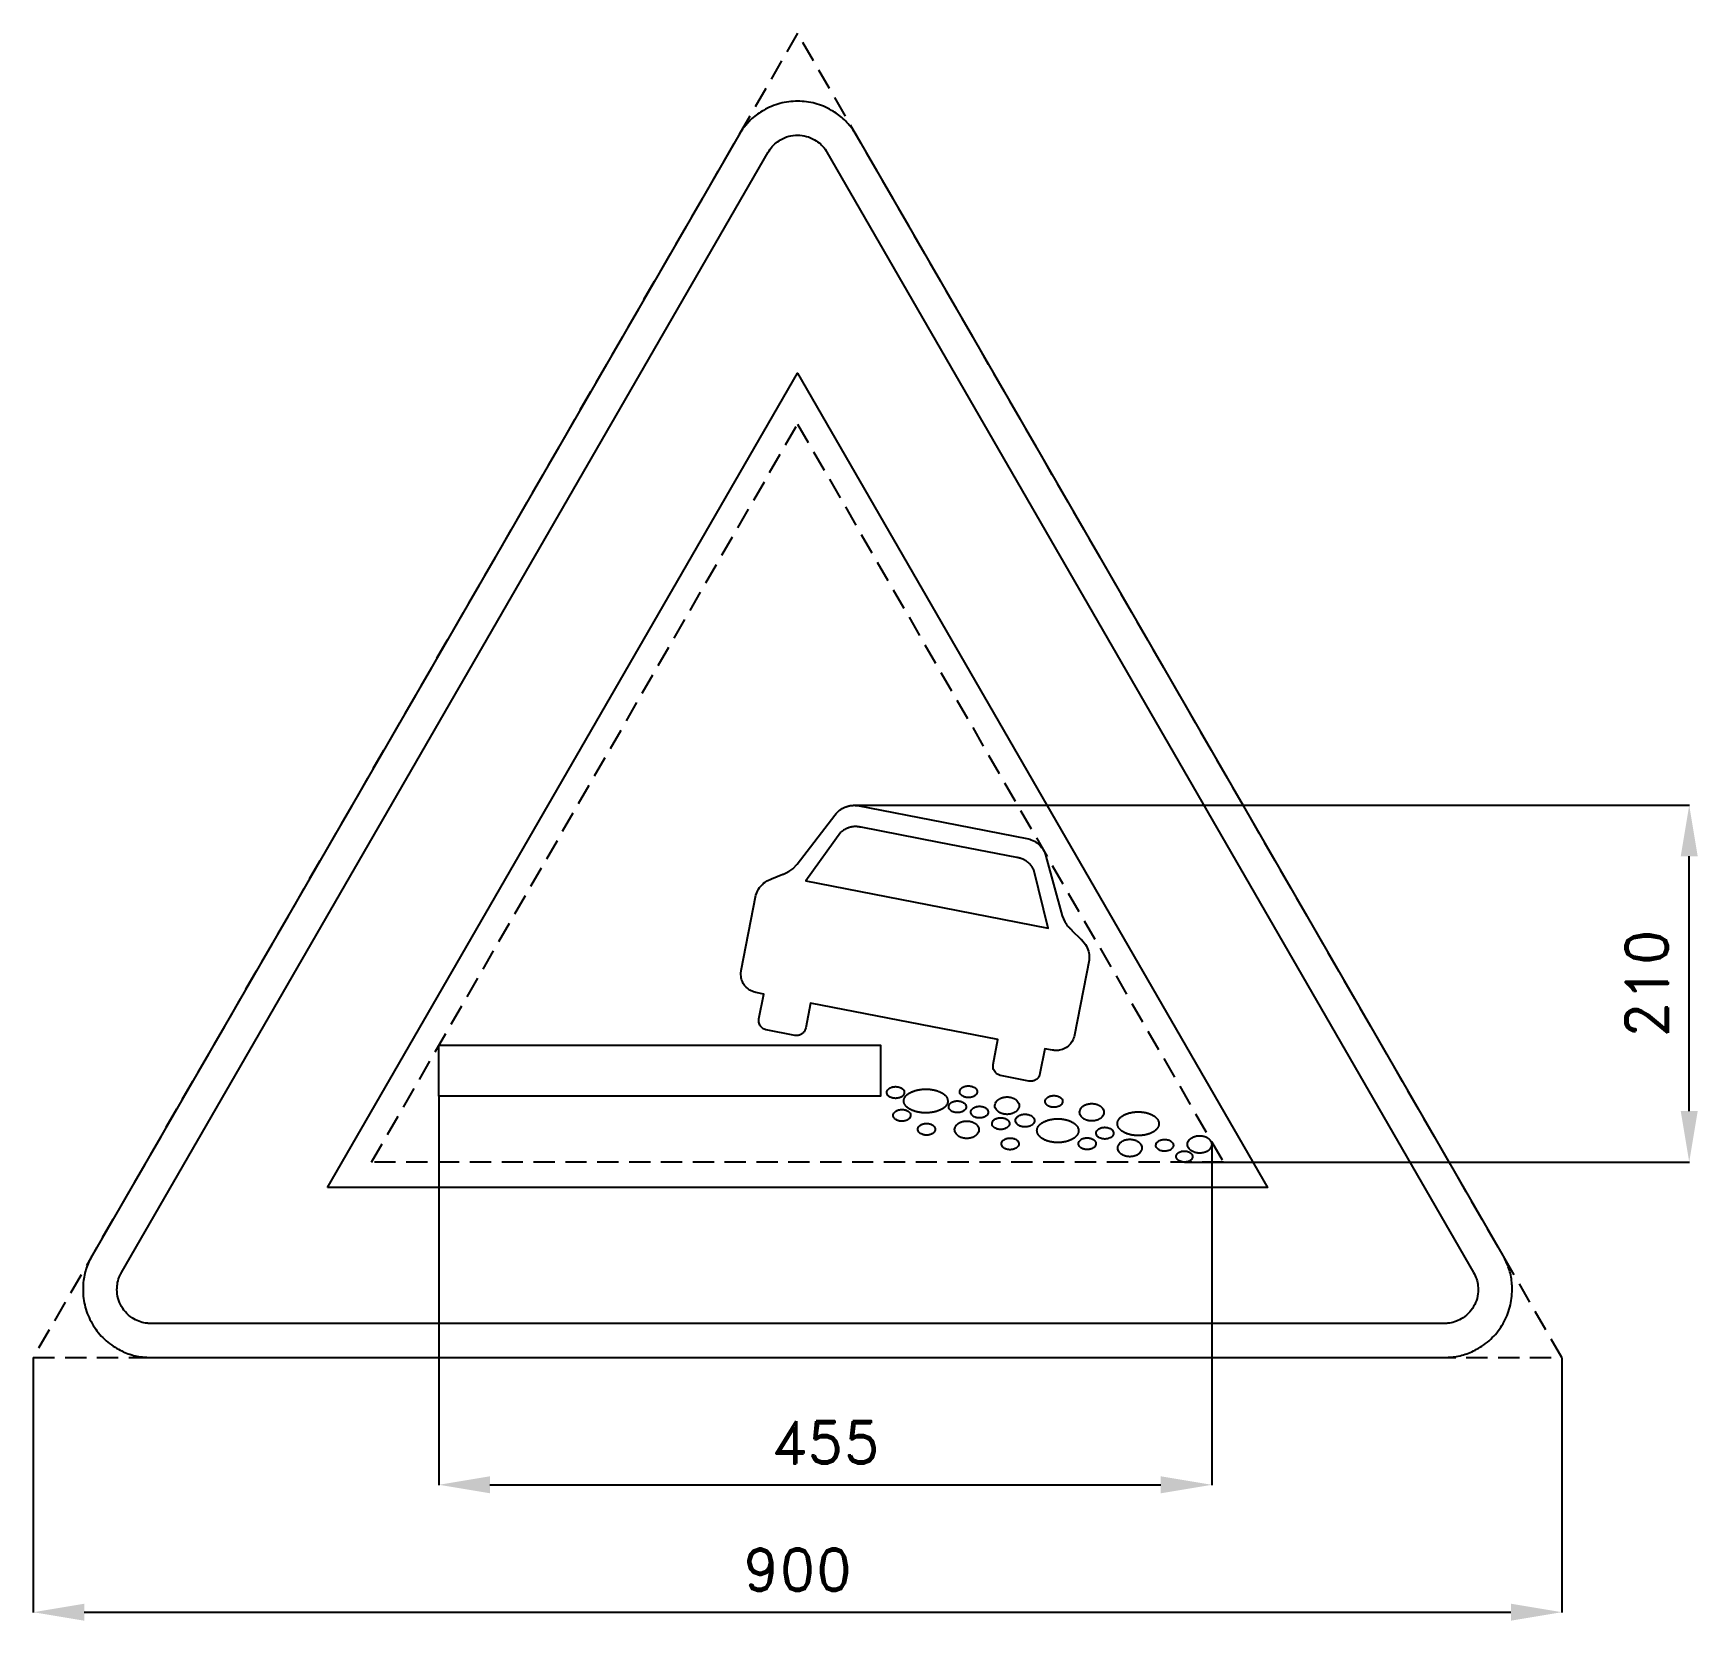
# Model space of a CAD drawing. Header units: millimetres. Extents: x -29 to 951, y -155 to 779.
import ezdxf

# ---------------------------------------------------------------- set-up
doc = ezdxf.new("R2010")
doc.units = ezdxf.units.MM
doc.header["$LTSCALE"] = 5
doc.linetypes.add('ČÁRKOVANÁX2', pattern=[1.5, 1, -0.5])
doc.layers.add('Kóty', color=2, linetype='Continuous')
doc.layers.add('Značka', color=7, linetype='Continuous')
doc.styles.get("Standard").update_dxf_attribs({"font": 'romand.shx', "height": 25})
doc.dimstyles.get("Standard").update_dxf_attribs({"dimtxt": 25, "dimasz": 30, "dimexe": 0.18, "dimexo": 0.0625, "dimgap": 12.5, "dimtad": 1, "dimdec": 0, "dimzin": 0, "dimdsep": 46, "dimtxsty": 'Standard', "dimcen": 0.09, "dimadec": 0, "dimazin": 0, "dimtfac": 1, "dimtdec": 0, "dimtofl": 0, "dimtmove": 0, "dimatfit": 3, "dimfxl": 1, "dimtolj": 1, "dimtzin": 0, "dimarcsym": 0})

msp = doc.modelspace()

# ---------------------------------------------------------------- blocks, each defined once
blk = doc.blocks.new('*D0')
at = {"layer": 'Defpoints', "color": 0, "transparency": 16777216}
for p in [(209.59, 153.74), (664.59, 125.4), (664.59, -74.94)]:
    blk.add_point(p, dxfattribs=at)
at = {"layer": 'Kóty', "color": 0, "lineweight": -2, "transparency": 16777216}
for p, q in [((209.59, 153.68), (209.59, -75.12)), ((664.59, 125.34), (664.59, -75.12)), ((239.59, -74.94), (634.59, -74.94))]:
    blk.add_line(p, q, dxfattribs=at)
at = {"layer": 'Kóty', "color": 0, "transparency": 16777216}
for points in [[(239.59, -69.94), (239.59, -79.94), (209.59, -74.94)], [(634.59, -69.94), (634.59, -79.94), (664.59, -74.94)]]:
    blk.add_solid(points, dxfattribs=at)
at = {"layer": 'Kóty', "color": 0, "transparency": 16777216, "insert": (437.09, -49.94), "char_height": 25, "attachment_point": 5}
blk.add_mtext('\\A1;455', dxfattribs=at)
blk = doc.blocks.new('*D1')
at = {"layer": 'Defpoints', "color": 0, "transparency": 16777216}
for p in [(-29.28, 0), (870.72, 0), (870.72, -149.94)]:
    blk.add_point(p, dxfattribs=at)
at = {"layer": 'Kóty', "color": 0, "lineweight": -2, "transparency": 16777216}
for p, q in [((-29.28, -0.06), (-29.28, -150.12)), ((870.72, -0.06), (870.72, -150.12)), ((0.72, -149.94), (840.72, -149.94))]:
    blk.add_line(p, q, dxfattribs=at)
at = {"layer": 'Kóty', "color": 0, "transparency": 16777216}
for points in [[(0.72, -144.94), (0.72, -154.94), (-29.28, -149.94)], [(840.72, -144.94), (840.72, -154.94), (870.72, -149.94)]]:
    blk.add_solid(points, dxfattribs=at)
at = {"layer": 'Kóty', "color": 0, "transparency": 16777216, "insert": (420.72, -124.94), "char_height": 25, "attachment_point": 5}
blk.add_mtext('\\A1;900', dxfattribs=at)
blk = doc.blocks.new('*D2')
at = {"layer": 'Defpoints', "color": 0, "transparency": 16777216}
for p in [(453.54, 325), (945.72, 325), (648.54, 115)]:
    blk.add_point(p, dxfattribs=at)
at = {"layer": 'Kóty', "color": 0, "lineweight": -2, "transparency": 16777216}
for p, q in [((453.61, 325), (945.9, 325)), ((945.72, 145), (945.72, 295)), ((648.6, 115), (945.9, 115))]:
    blk.add_line(p, q, dxfattribs=at)
at = {"layer": 'Kóty', "color": 0, "transparency": 16777216}
for points in [[(940.72, 295), (950.72, 295), (945.72, 325)], [(940.72, 145), (950.72, 145), (945.72, 115)]]:
    blk.add_solid(points, dxfattribs=at)
at = {"layer": 'Kóty', "color": 0, "transparency": 16777216, "insert": (920.72, 220), "char_height": 25, "attachment_point": 5, "rotation": 90}
blk.add_mtext('\\A1;210', dxfattribs=at)

# ---------------------------------------------------------------- dimensions: what is measured, and where the dimension line sits
at = {"layer": 'Kóty'}
dim = msp.add_linear_dim(base=(945.72, 325), p1=(648.54, 115), p2=(453.54, 325), angle=90, dimstyle='Standard', dxfattribs=at)
dim.commit()
dim.dimension.update_dxf_attribs({"geometry": '*D2', "text_midpoint": (920.72, 220)})
for base, p1, p2, picture, middle in [((664.59, -74.94), (209.59, 153.74), (664.59, 125.4), '*D0', (437.09, -49.94)), ((870.72, -149.94), (-29.28, 0), (870.72, 0), '*D1', (420.72, -124.94))]:
    dim = msp.add_linear_dim(base=base, p1=p1, p2=p2, dimstyle='Standard', dxfattribs=at)
    dim.commit()
    dim.dimension.update_dxf_attribs({"geometry": picture, "text_midpoint": middle})

# ---------------------------------------------------------------- linework, layer by layer
at = {"layer": 'Značka', "color": 6, "linetype": 'ČÁRKOVANÁX2', "ltscale": 2.5}
for points in [[(870.72, 0), (420.72, 779.42), (-29.28, 0)], [(169.9, 114.94), (420.72, 549.36), (671.53, 114.94)]]:
    msp.add_lwpolyline(points, close=True, dxfattribs=at)
at = {"layer": 'Značka', "color": 5}
for points in [[(836.08, 60), (455.36, 719.42), (454.24, 721.19, 0.010748), (453.08, 722.93, 0.055773), (447.54, 729.17, 0.055979), (440.72, 734.06, 0.069561), (431.09, 738.14, 0.069791), (420.72, 739.42, 0.069502), (410.36, 738.12, 0.067732), (400.72, 734.06, 0.055944), (393.86, 729.2, 0.061133), (388.36, 722.93, 0.012257), (387.19, 721.2), (386.08, 719.42), (5.36, 60, 0.003576), (4.38, 58.15, 0.010722), (3.46, 56.27, 0.055711), (0.83, 48.35, 0.055985), (0, 40, 0.069591), (1.29, 29.62, 0.069767), (5.36, 20, 0.069481), (11.67, 11.68, 0.067775), (20, 5.36, 0.055964), (27.65, 1.85, 0.061097), (35.82, 0.22, 0.01224), (37.91, 0.07, 0.004081), (40, 0), (801.43, 0, 0.003581), (803.53, 0.08, 0.010743), (805.62, 0.22, 0.055797), (813.79, 1.9, 0.055991), (821.43, 5.36, 0.069582), (829.78, 11.66, 0.069787), (836.08, 20, 0.069497), (840.13, 29.62, 0.067792), (841.43, 40, 0.055928), (840.65, 48.37, 0.060939), (837.98, 56.27), (837.06, 58.15), (836.08, 60)], [(506.35, 315.12), (556.73, 305.32), (557.57, 305.03), (558.26, 304.78), (559.21, 304.39), (560.13, 303.93), (561.01, 303.41), (561.75, 302.88), (562.59, 302.18), (563.33, 301.47), (563.94, 300.81), (564.43, 300.2), (564.96, 299.49), (565.35, 298.88), (565.78, 298.11), (566.04, 297.56), (566.3, 296.94), (566.52, 296.37), (566.7, 295.84), (566.86, 295.36), (566.96, 295.02), (576.57, 259.95), (578.06, 256.47), (578.17, 256.28), (578.35, 256.01), (578.61, 255.6), (578.93, 255.12), (579.27, 254.64), (579.64, 254.15), (580.01, 253.69), (580.34, 253.3), (580.75, 252.83), (581.11, 252.46), (581.54, 252.02), (581.93, 251.65), (582.28, 251.32), (587.48, 246.29), (587.81, 245.97), (588.76, 245), (589.55, 244.09), (590.29, 243.06), (590.81, 242.15), (591.29, 241.15), (591.71, 240.08), (592, 239.13), (592.24, 238.13), (592.37, 237.3), (592.46, 236.35), (592.47, 235.18), (592.41, 233.9), (583.81, 189.65), (583.5, 188.67), (583.22, 187.87), (582.92, 187.09), (582.23, 185.75), (581.35, 184.54), (580.24, 183.44), (579.05, 182.53), (577.94, 181.88), (576.77, 181.36), (575.67, 181), (575.04, 180.87), (575, 180.86), (574.97, 180.85), (574.84, 180.83), (574.72, 180.81), (574.56, 180.78), (574.4, 180.76), (574.32, 180.75), (574.25, 180.74), (574.18, 180.74), (574.1, 180.73), (574.03, 180.72), (573.95, 180.72), (573.89, 180.71), (573.84, 180.71), (573.82, 180.71), (573.81, 180.71), (573.53, 180.7), (573.51, 180.7), (573.5, 180.69), (573.44, 180.69), (573.38, 180.69), (573.31, 180.69), (573.24, 180.69), (573.16, 180.69), (573.07, 180.69), (573, 180.69), (572.93, 180.69), (572.91, 180.69), (572.89, 180.69), (572.54, 180.71), (571.9, 180.74), (571.32, 180.79), (570.91, 180.83), (566.25, 181.73), (563.42, 167.17), (563.39, 167.03), (563.34, 166.83), (563.26, 166.52), (563.14, 166.16), (562.96, 165.73), (562.72, 165.28), (562.43, 164.85), (562.13, 164.48), (561.73, 164.07), (561.27, 163.69), (561.02, 163.52), (560.55, 163.24), (560.21, 163.07), (559.86, 162.93), (559.47, 162.81), (559.1, 162.72), (558.78, 162.66), (558.45, 162.62), (558.16, 162.6), (557.84, 162.6), (557.63, 162.62), (557.45, 162.63), (557.28, 162.65), (557.14, 162.67), (556.96, 162.69), (540.21, 165.95), (539.94, 166.04), (539.13, 166.35), (538.45, 166.68), (537.81, 167.13), (537.24, 167.68), (536.78, 168.28), (536.43, 168.86), (536.18, 169.42), (535.98, 170), (535.88, 170.48), (535.82, 170.97), (535.82, 171.53), (535.88, 172.32), (535.9, 172.52), (538.73, 187.08), (428.36, 208.53), (425.54, 193.98), (425.38, 193.49), (425.24, 193.09), (425.09, 192.69), (424.95, 192.39), (424.75, 192.02), (424.52, 191.68), (424.31, 191.41), (424.07, 191.16), (423.88, 190.97), (423.62, 190.74), (423.29, 190.49), (423.01, 190.3), (422.72, 190.13), (422.48, 190), (422.17, 189.86), (421.86, 189.74), (421.6, 189.65), (420.98, 189.51), (420.25, 189.44), (419.71, 189.46), (419.28, 189.48), (419.07, 189.5), (402.31, 192.76), (402.08, 192.82), (401.6, 192.96), (401.05, 193.18), (400.54, 193.45), (399.85, 193.94), (399.27, 194.52), (398.85, 195.06), (398.51, 195.63), (398.27, 196.16), (398.08, 196.73), (397.94, 197.44), (397.89, 197.99), (397.92, 198.66), (398.01, 199.33), (400.84, 213.88), (396.18, 214.79), (395.64, 214.97), (394.81, 215.25), (394.02, 215.55), (393.33, 215.86), (392.66, 216.2), (391.97, 216.64), (391.37, 217.09), (390.42, 217.98), (389.55, 219.03), (388.78, 220.22), (388.24, 221.32), (387.79, 222.51), (387.53, 223.52), (387.42, 224.28), (387.36, 225.47), (387.41, 226.53), (387.49, 227.39), (387.53, 227.8), (396.13, 272.05), (396.65, 273.43), (397.12, 274.54), (397.75, 275.71), (398.37, 276.62), (399.21, 277.64), (400.01, 278.47), (400.75, 279.13), (401.56, 279.76), (402.26, 280.23), (402.79, 280.55), (403.63, 280.98), (404.61, 281.4), (405.34, 281.69), (412.04, 284.41), (412.4, 284.55), (413.24, 284.88), (413.95, 285.2), (414.62, 285.53), (415.14, 285.81), (415.67, 286.11), (416.21, 286.44), (416.81, 286.82), (417.4, 287.24), (417.89, 287.6), (420.57, 290.27), (442.62, 319.19), (443.45, 320.14), (443.94, 320.68), (444.62, 321.35), (445.45, 322.07), (446.23, 322.63), (446.95, 323.08), (447.7, 323.48), (448.63, 323.91), (448.69, 323.93), (448.74, 323.95), (448.96, 324.03), (449.18, 324.11), (449.45, 324.2), (449.72, 324.3), (449.99, 324.39), (450.27, 324.47), (450.49, 324.54), (450.71, 324.6), (450.77, 324.61), (450.83, 324.63), (450.95, 324.66), (451.08, 324.69), (451.26, 324.73), (451.44, 324.76), (451.61, 324.8), (451.62, 324.8), (451.63, 324.8), (451.67, 324.81), (451.7, 324.81), (451.75, 324.82), (451.79, 324.83), (451.84, 324.84), (451.88, 324.84), (451.92, 324.85), (451.96, 324.86, -0.002935), (452, 324.86), (452.05, 324.87), (452.09, 324.88), (452.13, 324.88), (452.17, 324.89), (452.2, 324.89), (452.24, 324.9), (452.27, 324.9), (452.31, 324.9), (452.35, 324.91), (452.38, 324.91), (452.42, 324.92), (452.46, 324.92), (452.51, 324.93), (452.54, 324.93), (452.58, 324.93), (452.59, 324.94), (452.6, 324.94), (452.78, 324.95), (452.93, 324.97), (453.08, 324.98), (453.18, 324.98), (453.27, 324.99), (453.36, 324.99), (453.45, 324.99), (453.54, 325), (453.64, 325), (453.94, 325), (454.56, 324.99), (455.36, 324.95), (455.97, 324.91), (506.35, 315.12)], [(483.56, 155.97), (483.56, 155.95), (483.56, 155.93), (483.5, 155.47), (483.36, 155.04), (483.14, 154.6), (482.84, 154.21), (482.45, 153.83), (482.01, 153.5), (481.98, 153.49), (481.96, 153.47), (481.85, 153.41), (481.75, 153.35), (481.62, 153.27), (481.49, 153.2), (481.35, 153.14), (481.21, 153.08), (481.07, 153.02), (480.93, 152.97), (480.78, 152.91), (480.63, 152.86), (480.48, 152.81), (480.32, 152.77), (480.16, 152.73), (480.01, 152.69), (479.85, 152.66), (479.69, 152.63), (479.53, 152.61), (479.36, 152.58), (479.19, 152.56), (479.03, 152.55, -0.005863), (478.86, 152.54, -0.006501), (478.69, 152.53), (478.53, 152.53), (478.36, 152.53), (478.19, 152.53), (478.03, 152.54), (477.86, 152.55), (477.7, 152.56), (477.53, 152.58), (477.36, 152.6), (477.2, 152.63), (477.04, 152.66), (476.88, 152.69), (476.72, 152.72), (476.57, 152.76), (476.41, 152.8), (476.26, 152.85), (476.11, 152.9), (475.95, 152.95), (475.81, 153.01), (475.67, 153.07), (475.53, 153.13), (475.42, 153.18), (475.32, 153.23), (475.29, 153.24), (475.26, 153.26), (474.75, 153.57), (474.33, 153.9), (473.95, 154.29), (473.67, 154.68), (473.46, 155.12), (473.33, 155.56), (473.3, 156.02), (473.35, 156.47), (473.49, 156.9), (473.72, 157.34), (474.02, 157.73), (474.41, 158.11), (474.85, 158.44), (474.87, 158.45), (474.9, 158.47), (475, 158.53), (475.1, 158.59), (475.24, 158.67), (475.37, 158.74), (475.5, 158.8), (475.64, 158.86), (475.78, 158.92), (475.92, 158.97), (476.07, 159.03), (476.23, 159.08), (476.38, 159.13), (476.54, 159.17), (476.69, 159.21), (476.85, 159.25), (477.01, 159.28), (477.17, 159.31), (477.33, 159.33), (477.5, 159.36), (477.66, 159.38), (477.83, 159.39, -0.005874), (477.99, 159.4, -0.006494), (478.16, 159.41), (478.33, 159.41), (478.49, 159.41), (478.66, 159.41), (478.83, 159.4), (478.99, 159.39), (479.16, 159.38), (479.33, 159.36), (479.49, 159.34), (479.66, 159.31), (479.82, 159.28), (479.98, 159.25), (480.13, 159.22), (480.29, 159.18), (480.44, 159.14), (480.6, 159.09), (480.75, 159.04), (480.9, 158.99), (481.05, 158.93), (481.19, 158.87), (481.32, 158.81), (481.43, 158.76), (481.54, 158.71), (481.57, 158.7), (481.59, 158.68), (482.1, 158.37), (482.53, 158.04), (482.9, 157.65), (483.19, 157.26), (483.4, 156.82), (483.5, 156.4), (483.56, 155.97)], [(509.21, 150.97), (509.21, 150.92), (509.21, 150.88), (509.21, 150.83), (509.21, 150.78), (509.19, 150.6), (509.17, 150.41), (509.13, 150.18), (509.07, 149.95), (509.01, 149.72), (508.92, 149.5), (508.83, 149.29), (508.73, 149.07), (508.6, 148.84), (508.46, 148.61), (508.31, 148.38), (508.14, 148.17), (507.96, 147.97), (507.78, 147.77), (507.59, 147.58), (507.39, 147.4), (507.15, 147.19), (506.9, 146.99), (506.65, 146.8), (506.39, 146.61), (506.12, 146.44), (505.85, 146.27), (505.57, 146.12), (505.29, 145.97), (504.97, 145.8), (504.64, 145.64), (504.3, 145.49), (503.96, 145.35), (503.62, 145.22), (503.28, 145.1), (502.93, 144.98), (502.58, 144.88), (502.19, 144.76), (501.8, 144.66), (501.41, 144.56), (501.02, 144.47), (500.63, 144.39), (500.23, 144.32), (499.83, 144.26), (499.43, 144.2), (499.02, 144.15), (498.6, 144.1, -0.005414), (498.18, 144.06, -0.005006), (497.76, 144.03), (497.34, 144.01, -0.005213), (496.91, 143.99, -0.004743), (496.49, 143.99), (496.07, 143.99), (495.65, 143.99), (495.23, 144), (494.81, 144.02), (494.39, 144.05), (493.97, 144.09), (493.55, 144.13), (493.14, 144.19), (492.72, 144.25), (492.33, 144.31), (491.93, 144.38), (491.54, 144.46), (491.15, 144.54), (490.76, 144.64), (490.37, 144.74), (489.99, 144.85), (489.61, 144.97), (489.27, 145.08), (488.92, 145.2), (488.59, 145.33), (488.25, 145.46), (487.92, 145.61), (487.59, 145.76), (487.27, 145.92), (486.95, 146.1), (486.68, 146.25), (486.41, 146.41), (486.15, 146.58), (485.89, 146.76), (485.64, 146.94), (485.39, 147.14), (485.15, 147.34), (484.92, 147.56), (484.74, 147.74), (484.55, 147.93), (484.38, 148.13), (484.21, 148.34), (484.06, 148.56), (483.92, 148.78), (483.79, 149.01), (483.67, 149.25), (483.57, 149.46), (483.49, 149.68), (483.42, 149.91), (483.36, 150.13), (483.32, 150.36), (483.29, 150.59), (483.27, 150.83), (483.27, 151.06), (483.28, 151.3), (483.31, 151.53), (483.35, 151.76), (483.41, 151.99), (483.48, 152.22), (483.56, 152.44), (483.65, 152.65), (483.76, 152.86), (483.89, 153.1), (484.03, 153.33), (484.18, 153.55), (484.35, 153.76), (484.52, 153.97), (484.7, 154.17), (484.9, 154.36), (485.09, 154.54), (485.33, 154.75), (485.58, 154.95), (485.83, 155.14), (486.09, 155.32), (486.36, 155.5), (486.63, 155.66), (486.91, 155.82), (487.19, 155.97), (487.52, 156.14), (487.85, 156.3), (488.18, 156.45), (488.52, 156.58), (488.86, 156.72), (489.21, 156.84), (489.55, 156.95), (489.9, 157.06), (490.29, 157.17), (490.68, 157.28), (491.07, 157.38), (491.46, 157.46), (491.86, 157.54), (492.25, 157.62), (492.65, 157.68), (493.05, 157.74), (493.47, 157.79, -0.005065), (493.89, 157.84, -0.005339), (494.3, 157.88, -0.004864), (494.73, 157.91, -0.004783), (495.15, 157.93, -0.005218), (495.57, 157.95, -0.004817), (495.99, 157.95), (496.41, 157.95), (496.83, 157.95), (497.25, 157.93), (497.67, 157.91), (498.09, 157.88), (498.51, 157.85), (498.93, 157.8), (499.35, 157.75), (499.76, 157.69), (500.16, 157.63), (500.55, 157.56), (500.94, 157.48), (501.33, 157.4), (501.72, 157.3), (502.11, 157.2), (502.49, 157.09), (502.87, 156.97), (503.22, 156.86), (503.56, 156.74), (503.9, 156.61), (504.23, 156.47), (504.56, 156.33), (504.89, 156.18), (505.21, 156.01), (505.53, 155.84), (505.8, 155.69), (506.07, 155.53), (506.33, 155.36), (506.59, 155.18), (506.84, 154.99), (507.09, 154.8), (507.33, 154.59), (507.56, 154.38), (507.75, 154.2), (507.94, 154), (508.12, 153.8), (508.28, 153.59), (508.44, 153.38), (508.58, 153.16), (508.7, 152.93), (508.81, 152.69), (508.89, 152.48), (508.96, 152.28), (509.01, 152.11), (509.05, 151.94), (509.06, 151.89), (509.07, 151.85), (509.21, 150.97)], [(526.43, 156.42), (526.43, 156.4), (526.43, 156.38), (526.38, 155.92), (526.24, 155.49), (526.01, 155.05), (525.71, 154.66), (525.32, 154.28), (524.88, 153.96), (524.36, 153.66), (524.33, 153.64), (524.31, 153.63), (524.2, 153.58), (524.09, 153.53), (523.95, 153.47), (523.81, 153.42), (523.66, 153.36), (523.5, 153.31), (523.35, 153.26), (523.19, 153.22), (523.04, 153.18), (522.88, 153.14), (522.72, 153.11), (522.56, 153.08), (522.4, 153.06), (522.23, 153.03), (522.07, 153.02), (521.9, 153, -0.00607), (521.74, 152.99, -0.006503), (521.57, 152.98), (521.4, 152.98), (521.24, 152.98), (521.07, 152.98), (520.9, 152.99), (520.74, 153), (520.57, 153.01), (520.4, 153.03), (520.24, 153.05), (520.07, 153.08), (519.91, 153.11), (519.75, 153.14), (519.6, 153.17), (519.44, 153.21), (519.29, 153.25), (519.13, 153.3), (518.98, 153.35), (518.86, 153.39), (518.74, 153.44), (518.71, 153.45), (518.68, 153.46), (518.14, 153.71), (517.63, 154.02), (517.2, 154.35), (516.83, 154.74), (516.54, 155.13), (516.33, 155.57), (516.21, 156.01), (516.17, 156.47), (516.23, 156.92), (516.37, 157.36), (516.59, 157.79), (516.89, 158.18), (517.28, 158.56), (517.72, 158.89), (517.75, 158.9), (517.77, 158.92), (517.88, 158.98), (517.98, 159.05), (518.11, 159.12), (518.24, 159.19), (518.38, 159.25), (518.52, 159.31), (518.66, 159.37), (518.8, 159.43), (518.95, 159.48), (519.1, 159.53), (519.25, 159.58), (519.41, 159.62), (519.57, 159.66), (519.72, 159.7), (519.88, 159.73), (520.04, 159.76), (520.2, 159.79), (520.37, 159.81), (520.54, 159.83), (520.7, 159.84, -0.005888), (520.87, 159.85, -0.006334), (521.04, 159.86), (521.2, 159.86), (521.37, 159.86), (521.54, 159.86), (521.7, 159.86), (521.87, 159.84), (522.03, 159.83), (522.2, 159.81), (522.37, 159.79), (522.53, 159.77), (522.69, 159.74), (522.85, 159.7), (523.01, 159.67), (523.16, 159.63), (523.32, 159.59), (523.47, 159.54), (523.62, 159.49), (523.75, 159.45), (523.86, 159.4), (523.89, 159.39), (523.92, 159.38), (524.47, 159.13), (524.98, 158.82), (525.4, 158.49), (525.78, 158.1), (526.07, 157.71), (526.27, 157.27), (526.38, 156.85), (526.43, 156.42)], [(519.96, 147.56), (519.96, 147.54), (519.96, 147.51), (519.9, 147.06), (519.76, 146.62), (519.54, 146.19), (519.24, 145.8), (518.85, 145.42), (518.41, 145.09), (517.89, 144.79), (517.86, 144.78), (517.83, 144.77), (517.72, 144.72), (517.61, 144.67), (517.47, 144.61), (517.33, 144.56), (517.18, 144.5), (517.03, 144.45), (516.88, 144.4), (516.72, 144.36), (516.57, 144.32), (516.41, 144.28), (516.25, 144.25), (516.09, 144.22), (515.93, 144.2), (515.76, 144.17), (515.59, 144.15), (515.43, 144.14, -0.005888), (515.26, 144.13, -0.00632), (515.1, 144.12), (514.93, 144.12), (514.76, 144.12), (514.59, 144.12), (514.43, 144.13), (514.26, 144.14), (514.1, 144.15), (513.93, 144.17), (513.77, 144.19), (513.6, 144.22), (513.44, 144.25), (513.28, 144.28), (513.12, 144.31), (512.97, 144.35), (512.81, 144.39), (512.66, 144.44), (512.51, 144.49), (512.39, 144.53), (512.27, 144.58), (512.24, 144.59), (512.21, 144.6), (511.66, 144.85), (511.16, 145.16), (510.73, 145.49), (510.35, 145.88), (510.07, 146.27), (509.86, 146.71), (509.73, 147.15), (509.7, 147.6), (509.75, 148.06), (509.89, 148.49), (510.12, 148.93), (510.42, 149.32), (510.81, 149.7), (511.25, 150.03), (511.28, 150.04), (511.3, 150.06), (511.4, 150.12), (511.51, 150.18), (511.64, 150.26), (511.77, 150.33), (511.91, 150.39), (512.04, 150.45), (512.18, 150.51), (512.32, 150.56), (512.47, 150.62), (512.63, 150.67), (512.78, 150.72), (512.94, 150.76), (513.09, 150.8), (513.25, 150.84), (513.41, 150.87), (513.57, 150.9), (513.73, 150.92), (513.9, 150.95), (514.06, 150.97), (514.23, 150.98, -0.00607), (514.39, 150.99, -0.006425), (514.56, 151), (514.73, 151), (514.9, 151), (515.06, 151), (515.23, 150.99), (515.4, 150.98), (515.56, 150.97), (515.73, 150.95), (515.89, 150.93), (516.06, 150.9), (516.22, 150.87), (516.38, 150.84), (516.53, 150.81), (516.69, 150.77), (516.84, 150.73), (517, 150.68), (517.15, 150.63), (517.27, 150.59), (517.39, 150.54), (517.42, 150.53), (517.45, 150.52), (517.99, 150.27), (518.5, 149.96), (518.93, 149.63), (519.3, 149.24), (519.59, 148.85), (519.8, 148.41), (519.9, 147.99), (519.96, 147.56)], [(533, 144.41), (533, 144.39), (533, 144.37), (532.95, 143.92), (532.81, 143.48), (532.58, 143.04), (532.28, 142.65), (531.89, 142.27), (531.45, 141.95), (530.93, 141.65), (530.9, 141.64), (530.88, 141.62), (530.77, 141.57), (530.66, 141.52), (530.52, 141.46), (530.38, 141.41), (530.23, 141.36), (530.07, 141.3), (529.92, 141.26), (529.76, 141.21), (529.61, 141.17), (529.45, 141.14), (529.29, 141.11), (529.13, 141.08), (528.97, 141.05), (528.8, 141.03), (528.64, 141.01), (528.47, 140.99, -0.005838), (528.3, 140.98, -0.006302), (528.14, 140.97), (527.97, 140.97), (527.8, 140.97), (527.64, 140.97), (527.47, 140.98), (527.3, 140.99), (527.14, 141.01), (526.97, 141.02), (526.81, 141.05), (526.64, 141.07), (526.48, 141.1), (526.32, 141.13), (526.17, 141.17), (526.01, 141.2), (525.86, 141.25), (525.7, 141.29), (525.55, 141.34), (525.43, 141.39), (525.31, 141.43), (525.28, 141.44), (525.25, 141.46), (524.71, 141.7), (524.2, 142.01), (523.77, 142.34), (523.4, 142.73), (523.11, 143.13), (522.9, 143.57), (522.78, 144.01), (522.74, 144.46), (522.8, 144.91), (522.94, 145.35), (523.16, 145.78), (523.46, 146.17), (523.85, 146.56), (524.29, 146.88), (524.81, 147.18), (524.84, 147.19), (524.87, 147.21), (524.98, 147.26), (525.09, 147.31), (525.23, 147.36), (525.37, 147.42), (525.52, 147.47), (525.67, 147.53), (525.82, 147.57), (525.98, 147.62), (526.13, 147.66), (526.29, 147.69), (526.45, 147.72), (526.61, 147.75), (526.77, 147.78), (526.94, 147.8), (527.1, 147.82), (527.27, 147.84, -0.005929), (527.44, 147.85, -0.006485), (527.6, 147.85), (527.77, 147.86), (527.94, 147.86), (528.1, 147.85), (528.27, 147.85), (528.44, 147.84), (528.6, 147.82), (528.77, 147.81), (528.93, 147.78), (529.1, 147.76), (529.26, 147.73), (529.42, 147.7), (529.58, 147.66), (529.73, 147.62), (529.89, 147.58), (530.04, 147.54), (530.19, 147.49), (530.31, 147.44), (530.43, 147.4), (530.46, 147.39), (530.49, 147.37), (531.04, 147.13), (531.54, 146.82), (531.97, 146.49), (532.35, 146.1), (532.64, 145.7), (532.84, 145.26), (532.95, 144.85), (533, 144.41)], [(551.21, 148.22), (551.21, 148.19), (551.21, 148.16), (551.13, 147.48), (550.94, 146.83), (550.62, 146.19), (550.2, 145.61), (549.66, 145.04), (549.04, 144.56), (549.01, 144.53), (548.97, 144.51), (548.83, 144.41), (548.69, 144.32), (548.51, 144.21), (548.32, 144.11), (548.13, 144.01), (547.94, 143.92), (547.74, 143.84), (547.55, 143.76), (547.34, 143.67), (547.13, 143.6), (546.91, 143.53), (546.69, 143.46), (546.48, 143.4), (546.26, 143.35), (546.04, 143.3), (545.81, 143.26), (545.58, 143.22), (545.35, 143.19), (545.12, 143.16), (544.89, 143.14, -0.006231), (544.66, 143.12, -0.006823), (544.43, 143.11, -0.006436), (544.19, 143.1), (543.96, 143.1), (543.73, 143.11), (543.5, 143.12), (543.26, 143.13), (543.03, 143.15), (542.8, 143.18), (542.57, 143.21), (542.34, 143.25), (542.11, 143.29), (541.89, 143.34), (541.67, 143.39), (541.46, 143.45), (541.24, 143.51), (541.03, 143.58), (540.82, 143.66), (540.61, 143.74), (540.4, 143.82), (540.21, 143.91), (540.01, 144), (539.83, 144.09), (539.64, 144.19), (539.46, 144.3), (539.28, 144.41), (539.14, 144.5), (539, 144.6), (538.97, 144.63), (538.93, 144.65), (538.34, 145.15), (537.82, 145.72), (537.42, 146.31), (537.12, 146.96), (536.95, 147.62), (536.9, 148.29), (536.98, 148.97), (537.17, 149.61), (537.49, 150.26), (537.91, 150.84), (537.93, 150.87), (537.96, 150.9), (538.06, 151.02), (538.17, 151.14), (538.31, 151.28), (538.45, 151.41), (538.6, 151.54), (538.75, 151.66), (538.9, 151.78), (539.06, 151.89), (539.24, 152.01), (539.42, 152.13), (539.6, 152.24), (539.79, 152.34), (539.98, 152.44), (540.17, 152.53), (540.36, 152.61), (540.56, 152.69), (540.77, 152.78), (540.98, 152.85), (541.2, 152.92), (541.41, 152.99), (541.63, 153.05), (541.85, 153.1), (542.07, 153.15), (542.29, 153.19), (542.52, 153.23), (542.75, 153.26), (542.99, 153.29), (543.22, 153.31, -0.006503), (543.45, 153.33, -0.006947), (543.68, 153.34, -0.006363), (543.92, 153.35), (544.15, 153.35), (544.38, 153.34), (544.61, 153.33), (544.84, 153.32), (545.08, 153.3), (545.31, 153.27), (545.54, 153.24), (545.77, 153.2), (546, 153.15), (546.22, 153.11), (546.43, 153.06), (546.65, 153), (546.87, 152.94), (547.08, 152.87), (547.29, 152.79), (547.5, 152.71), (547.71, 152.63), (547.9, 152.54), (548.1, 152.45), (548.28, 152.36), (548.47, 152.26), (548.65, 152.15), (548.83, 152.04), (548.97, 151.95), (549.11, 151.85), (549.14, 151.82), (549.18, 151.8), (549.77, 151.3), (550.29, 150.73), (550.7, 150.14), (550.99, 149.49), (551.13, 148.86), (551.21, 148.22)], [(601.09, 144.32), (601.09, 144.28), (601.09, 144.25), (601.02, 143.58), (600.82, 142.93), (600.51, 142.28), (600.08, 141.7), (599.54, 141.13), (598.93, 140.65), (598.89, 140.62), (598.86, 140.6), (598.72, 140.51), (598.57, 140.41), (598.39, 140.31), (598.2, 140.2), (598.01, 140.11), (597.82, 140.02), (597.63, 139.93), (597.43, 139.85), (597.22, 139.77), (597.01, 139.69), (596.79, 139.62), (596.58, 139.55), (596.36, 139.5), (596.14, 139.44), (595.92, 139.4), (595.7, 139.35), (595.47, 139.31), (595.24, 139.28), (595.01, 139.25), (594.77, 139.23), (594.54, 139.21, -0.006954), (594.31, 139.2, -0.006431), (594.08, 139.2), (593.84, 139.2), (593.61, 139.2), (593.38, 139.21), (593.15, 139.22), (592.92, 139.25), (592.68, 139.27), (592.45, 139.3), (592.22, 139.34), (592, 139.39), (591.78, 139.43), (591.56, 139.49), (591.34, 139.54), (591.12, 139.61), (590.91, 139.67), (590.7, 139.75), (590.49, 139.83), (590.28, 139.92), (590.09, 140), (589.9, 140.09), (589.71, 140.18), (589.52, 140.28), (589.34, 140.39), (589.16, 140.5), (589.02, 140.6), (588.88, 140.69), (588.85, 140.72), (588.82, 140.74), (588.22, 141.24), (587.7, 141.81), (587.3, 142.41), (587.01, 143.06), (586.83, 143.71), (586.79, 144.38), (586.86, 145.06), (587.06, 145.71), (587.37, 146.35), (587.79, 146.94), (588.33, 147.5), (588.95, 147.99), (588.98, 148.01), (589.02, 148.04), (589.16, 148.13), (589.3, 148.22), (589.49, 148.33), (589.67, 148.43), (589.86, 148.53), (590.05, 148.62), (590.25, 148.71), (590.44, 148.79), (590.65, 148.87), (590.87, 148.94), (591.08, 149.02), (591.3, 149.08), (591.52, 149.14), (591.73, 149.19), (591.96, 149.24), (592.18, 149.28), (592.41, 149.32), (592.64, 149.36), (592.87, 149.38), (593.1, 149.41, -0.006503), (593.33, 149.42, -0.007013), (593.57, 149.43, -0.006428), (593.8, 149.44), (594.03, 149.44), (594.26, 149.43), (594.5, 149.43), (594.73, 149.41), (594.96, 149.39), (595.19, 149.36), (595.42, 149.33), (595.65, 149.29), (595.88, 149.25), (596.1, 149.2), (596.32, 149.15), (596.53, 149.09), (596.75, 149.03), (596.96, 148.96), (597.18, 148.89), (597.39, 148.81), (597.59, 148.72), (597.79, 148.63), (597.98, 148.55), (598.17, 148.45), (598.35, 148.35), (598.53, 148.24), (598.71, 148.13), (598.85, 148.04), (598.99, 147.94), (599.03, 147.92), (599.06, 147.89), (599.65, 147.4), (600.18, 146.82), (600.58, 146.23), (600.87, 145.58), (601.01, 144.96), (601.09, 144.32)], [(487.3, 142.51), (487.3, 142.49), (487.3, 142.46), (487.25, 142.01), (487.11, 141.57), (486.89, 141.14), (486.58, 140.75), (486.19, 140.37), (485.75, 140.04), (485.73, 140.03), (485.7, 140.01), (485.6, 139.95), (485.5, 139.88), (485.37, 139.81), (485.23, 139.74), (485.1, 139.68), (484.96, 139.62), (484.82, 139.56), (484.68, 139.5), (484.53, 139.45), (484.38, 139.4), (484.22, 139.35), (484.07, 139.31), (483.91, 139.27), (483.76, 139.23), (483.6, 139.2), (483.44, 139.17), (483.27, 139.14), (483.11, 139.12), (482.94, 139.1), (482.78, 139.09, -0.006045), (482.61, 139.08, -0.006501), (482.44, 139.07), (482.28, 139.07), (482.11, 139.07), (481.94, 139.07), (481.78, 139.07), (481.61, 139.09), (481.44, 139.1), (481.28, 139.12), (481.11, 139.14), (480.95, 139.16), (480.78, 139.19), (480.63, 139.23), (480.47, 139.26), (480.31, 139.3), (480.16, 139.34), (480.01, 139.39), (479.85, 139.44), (479.7, 139.49), (479.55, 139.55), (479.42, 139.61), (479.28, 139.67), (479.17, 139.72), (479.06, 139.77), (479.04, 139.78), (479.01, 139.8), (478.5, 140.11), (478.08, 140.44), (477.7, 140.83), (477.42, 141.22), (477.21, 141.66), (477.08, 142.1), (477.05, 142.55), (477.1, 143.01), (477.24, 143.44), (477.47, 143.88), (477.77, 144.27), (478.16, 144.65), (478.6, 144.97), (478.62, 144.99), (478.65, 145.01), (478.75, 145.07), (478.85, 145.13), (478.98, 145.21), (479.12, 145.27), (479.25, 145.34), (479.39, 145.4), (479.53, 145.46), (479.67, 145.51), (479.82, 145.57), (479.97, 145.62), (480.13, 145.67), (480.28, 145.71), (480.44, 145.75), (480.6, 145.79), (480.75, 145.82), (480.91, 145.85), (481.08, 145.87), (481.24, 145.9), (481.41, 145.91), (481.58, 145.93, -0.005863), (481.74, 145.94, -0.006311), (481.91, 145.95), (482.08, 145.95), (482.24, 145.95), (482.41, 145.95), (482.58, 145.94), (482.74, 145.93), (482.91, 145.92), (483.07, 145.9), (483.24, 145.88), (483.4, 145.85), (483.57, 145.82), (483.73, 145.79), (483.88, 145.76), (484.04, 145.72), (484.19, 145.68), (484.35, 145.63), (484.5, 145.58), (484.65, 145.53), (484.8, 145.47), (484.94, 145.41), (485.07, 145.35), (485.18, 145.3), (485.29, 145.25), (485.31, 145.23), (485.34, 145.22), (485.85, 144.91), (486.27, 144.58), (486.65, 144.19), (486.94, 143.79), (487.15, 143.36), (487.25, 142.94), (487.3, 142.51)], [(501.77, 134.31), (501.77, 134.29), (501.77, 134.27), (501.72, 133.81), (501.58, 133.38), (501.36, 132.94), (501.05, 132.55), (500.66, 132.17), (500.22, 131.85), (499.7, 131.55), (499.68, 131.53), (499.65, 131.52), (499.54, 131.47), (499.43, 131.42), (499.29, 131.36), (499.15, 131.31), (499, 131.25), (498.85, 131.2), (498.69, 131.15), (498.54, 131.11), (498.38, 131.07), (498.23, 131.04), (498.07, 131), (497.91, 130.98), (497.74, 130.95), (497.58, 130.93), (497.41, 130.91), (497.25, 130.89, -0.006228), (497.08, 130.88, -0.00676), (496.91, 130.87), (496.75, 130.87), (496.58, 130.87), (496.41, 130.87), (496.25, 130.88), (496.08, 130.89), (495.91, 130.9), (495.75, 130.92), (495.58, 130.94), (495.42, 130.97), (495.25, 131), (495.1, 131.03), (494.94, 131.06), (494.78, 131.1), (494.63, 131.15), (494.48, 131.19), (494.32, 131.24), (494.2, 131.28), (494.08, 131.33), (494.05, 131.34), (494.02, 131.35), (493.48, 131.6), (492.97, 131.91), (492.55, 132.24), (492.17, 132.63), (491.89, 133.03), (491.68, 133.47), (491.55, 133.9), (491.52, 134.36), (491.57, 134.81), (491.71, 135.25), (491.94, 135.68), (492.24, 136.07), (492.63, 136.46), (493.07, 136.78), (493.09, 136.8), (493.12, 136.81), (493.22, 136.88), (493.32, 136.94), (493.45, 137.01), (493.59, 137.08), (493.72, 137.14), (493.86, 137.2), (494, 137.26), (494.14, 137.32), (494.29, 137.37), (494.44, 137.42), (494.6, 137.47), (494.75, 137.51), (494.91, 137.55), (495.07, 137.59), (495.22, 137.62), (495.38, 137.65), (495.55, 137.68), (495.71, 137.7), (495.88, 137.72), (496.05, 137.73, -0.005954), (496.21, 137.74, -0.006403), (496.38, 137.75), (496.55, 137.76), (496.71, 137.76), (496.88, 137.75), (497.05, 137.75), (497.21, 137.74), (497.38, 137.72), (497.54, 137.7), (497.71, 137.68), (497.87, 137.66), (498.04, 137.63), (498.2, 137.6), (498.35, 137.56), (498.51, 137.52), (498.66, 137.48), (498.82, 137.43), (498.97, 137.38), (499.09, 137.34), (499.21, 137.3), (499.24, 137.28), (499.27, 137.27), (499.81, 137.02), (500.32, 136.72), (500.74, 136.38), (501.12, 136), (501.41, 135.6), (501.62, 135.16), (501.72, 134.74), (501.77, 134.31)], [(527.49, 134.04), (527.49, 134.01), (527.49, 133.97), (527.42, 133.3), (527.22, 132.65), (526.91, 132), (526.48, 131.42), (525.94, 130.85), (525.91, 130.83), (525.88, 130.8), (525.77, 130.7), (525.64, 130.6), (525.49, 130.48), (525.33, 130.37), (525.15, 130.25), (524.97, 130.14), (524.79, 130.03), (524.61, 129.93), (524.42, 129.83), (524.22, 129.74), (524.03, 129.65), (523.83, 129.57), (523.62, 129.49), (523.41, 129.41), (523.2, 129.34), (522.98, 129.28), (522.76, 129.22), (522.54, 129.16), (522.32, 129.12), (522.1, 129.08), (521.87, 129.04), (521.64, 129), (521.41, 128.97), (521.18, 128.95, -0.006372), (520.94, 128.93), (520.71, 128.92, -0.006417), (520.48, 128.92), (520.25, 128.92), (520.01, 128.92), (519.78, 128.93), (519.55, 128.95), (519.32, 128.97), (519.09, 128.99), (518.86, 129.03), (518.63, 129.07), (518.4, 129.11), (518.18, 129.16), (517.96, 129.21), (517.74, 129.26), (517.53, 129.33), (517.31, 129.4), (517.1, 129.47), (516.89, 129.55), (516.68, 129.64), (516.49, 129.72), (516.3, 129.81), (516.11, 129.91), (515.92, 130.01), (515.74, 130.11), (515.56, 130.22), (515.42, 130.32), (515.28, 130.42), (515.25, 130.44), (515.22, 130.47), (514.62, 130.96), (514.1, 131.54), (513.7, 132.13), (513.41, 132.78), (513.24, 133.43), (513.19, 134.11), (513.26, 134.78), (513.46, 135.43), (513.77, 136.07), (514.19, 136.66), (514.22, 136.69), (514.24, 136.72), (514.35, 136.84), (514.45, 136.95), (514.59, 137.09), (514.73, 137.22), (514.88, 137.35), (515.03, 137.48), (515.19, 137.59), (515.35, 137.71), (515.53, 137.83), (515.7, 137.94), (515.89, 138.05), (516.07, 138.15), (516.26, 138.25), (516.45, 138.34), (516.65, 138.43), (516.85, 138.51), (517.06, 138.59), (517.27, 138.67), (517.48, 138.74), (517.7, 138.8), (517.92, 138.86), (518.14, 138.91), (518.36, 138.96), (518.58, 139), (518.81, 139.04), (519.04, 139.08), (519.27, 139.11), (519.5, 139.13, -0.006503), (519.73, 139.15, -0.007013), (519.97, 139.16, -0.006428), (520.2, 139.16), (520.43, 139.16), (520.67, 139.16), (520.9, 139.15), (521.13, 139.13), (521.36, 139.11), (521.59, 139.08), (521.82, 139.05), (522.05, 139.01), (522.28, 138.97), (522.5, 138.92), (522.72, 138.87), (522.94, 138.81), (523.15, 138.75), (523.37, 138.68), (523.58, 138.61), (523.79, 138.53), (524, 138.44), (524.19, 138.36), (524.38, 138.27), (524.57, 138.17), (524.75, 138.07), (524.94, 137.97), (525.12, 137.85), (525.26, 137.76), (525.39, 137.66), (525.43, 137.64), (525.46, 137.61), (526.06, 137.12), (526.58, 136.54), (526.98, 135.95), (527, 135.92), (527.02, 135.89), (527.09, 135.76), (527.15, 135.63), (527.2, 135.5), (527.25, 135.37), (527.26, 135.33), (527.27, 135.3), (527.41, 134.68), (527.49, 134.04)], [(545.47, 137.65), (545.47, 137.63), (545.47, 137.6), (545.42, 137.15), (545.28, 136.71), (545.05, 136.28), (544.75, 135.89), (544.36, 135.51), (543.92, 135.18), (543.4, 134.88), (543.37, 134.87), (543.35, 134.86), (543.24, 134.8), (543.13, 134.76), (542.99, 134.7), (542.85, 134.64), (542.7, 134.59), (542.54, 134.54), (542.39, 134.49), (542.23, 134.45), (542.08, 134.41), (541.92, 134.37), (541.76, 134.34), (541.6, 134.31), (541.44, 134.28), (541.27, 134.26), (541.11, 134.24), (540.94, 134.23, -0.00607), (540.77, 134.22, -0.006503), (540.61, 134.21), (540.44, 134.21), (540.27, 134.21), (540.11, 134.21), (539.94, 134.21), (539.78, 134.23), (539.61, 134.24), (539.44, 134.26), (539.28, 134.28), (539.11, 134.3), (538.95, 134.33), (538.79, 134.37), (538.64, 134.4), (538.48, 134.44), (538.33, 134.48), (538.17, 134.53), (538.02, 134.58), (537.9, 134.62), (537.78, 134.67), (537.75, 134.68), (537.72, 134.69), (537.18, 134.94), (536.67, 135.25), (536.24, 135.58), (535.87, 135.97), (535.58, 136.36), (535.37, 136.8), (535.25, 137.24), (535.21, 137.69), (535.27, 138.15), (535.41, 138.58), (535.63, 139.02), (535.93, 139.41), (536.32, 139.79), (536.76, 140.11), (537.28, 140.41), (537.31, 140.43), (537.34, 140.44), (537.45, 140.49), (537.56, 140.54), (537.7, 140.6), (537.84, 140.65), (537.99, 140.71), (538.14, 140.76), (538.29, 140.81), (538.45, 140.85), (538.61, 140.89), (538.76, 140.93), (538.92, 140.96), (539.08, 140.99), (539.24, 141.01), (539.41, 141.04), (539.58, 141.05), (539.74, 141.07, -0.00607), (539.91, 141.08, -0.006517), (540.07, 141.09), (540.24, 141.09), (540.41, 141.09), (540.58, 141.09), (540.74, 141.08), (540.91, 141.07), (541.07, 141.06), (541.24, 141.04), (541.41, 141.02), (541.57, 140.99), (541.73, 140.96), (541.89, 140.93), (542.05, 140.9), (542.2, 140.86), (542.36, 140.82), (542.51, 140.77), (542.66, 140.72), (542.78, 140.68), (542.9, 140.63), (542.93, 140.62), (542.96, 140.61), (543.51, 140.36), (544.02, 140.05), (544.44, 139.72), (544.82, 139.33), (545.11, 138.93), (545.31, 138.5), (545.42, 138.08), (545.47, 137.65)], [(560.23, 139.44), (560.23, 139.42), (560.23, 139.39), (560.17, 138.9), (560.02, 138.42), (559.77, 137.95), (559.45, 137.52), (559.02, 137.11), (558.54, 136.76), (557.98, 136.43), (557.95, 136.41), (557.92, 136.4), (557.8, 136.34), (557.68, 136.29), (557.53, 136.23), (557.37, 136.17), (557.21, 136.11), (557.04, 136.05), (556.88, 136), (556.71, 135.95), (556.54, 135.91), (556.36, 135.87), (556.19, 135.84), (556.02, 135.81), (555.84, 135.78), (555.66, 135.75), (555.48, 135.73), (555.3, 135.72), (555.12, 135.7), (554.94, 135.7, -0.006047), (554.75, 135.69), (554.57, 135.69), (554.39, 135.69), (554.21, 135.7), (554.03, 135.71), (553.85, 135.73), (553.67, 135.75), (553.49, 135.77), (553.31, 135.8), (553.13, 135.83), (552.96, 135.87), (552.79, 135.9), (552.62, 135.95), (552.45, 135.99), (552.28, 136.04), (552.12, 136.1), (551.98, 136.14), (551.85, 136.19), (551.82, 136.21), (551.79, 136.22), (551.2, 136.49), (550.64, 136.82), (550.18, 137.19), (549.77, 137.61), (549.46, 138.04), (549.23, 138.52), (549.1, 139), (549.06, 139.49), (549.12, 139.99), (549.27, 140.46), (549.52, 140.93), (549.84, 141.36), (550.27, 141.77), (550.75, 142.13), (551.31, 142.45), (551.34, 142.47), (551.37, 142.48), (551.49, 142.54), (551.61, 142.59), (551.76, 142.65), (551.92, 142.71), (552.08, 142.77), (552.25, 142.83), (552.41, 142.88), (552.58, 142.93), (552.75, 142.97), (552.92, 143.01), (553.1, 143.05), (553.27, 143.08), (553.45, 143.11), (553.63, 143.13), (553.81, 143.15), (553.99, 143.17, -0.005819), (554.17, 143.18), (554.35, 143.19, -0.005954), (554.54, 143.19), (554.72, 143.19), (554.9, 143.19), (555.08, 143.18), (555.26, 143.17), (555.44, 143.16), (555.62, 143.14), (555.8, 143.11), (555.98, 143.08), (556.16, 143.05), (556.33, 143.02), (556.5, 142.98), (556.67, 142.94), (556.84, 142.89), (557.01, 142.84), (557.17, 142.79), (557.31, 142.74), (557.44, 142.69), (557.47, 142.68), (557.5, 142.66), (558.09, 142.4), (558.65, 142.06), (559.11, 141.7), (559.52, 141.27), (559.84, 140.84), (560.06, 140.36), (560.17, 139.91), (560.23, 139.44)], [(586.18, 133.5), (586.18, 133.45), (586.18, 133.41), (586.18, 133.36), (586.18, 133.31), (586.16, 133.13), (586.14, 132.94), (586.1, 132.71), (586.05, 132.48), (585.99, 132.26), (585.91, 132.03), (585.82, 131.82), (585.72, 131.6), (585.6, 131.37), (585.47, 131.14), (585.33, 130.92), (585.17, 130.71), (585, 130.5), (584.83, 130.3), (584.65, 130.11), (584.46, 129.93), (584.23, 129.72), (584, 129.52), (583.76, 129.33), (583.52, 129.15), (583.26, 128.97), (583.01, 128.81), (582.74, 128.65), (582.48, 128.5), (582.17, 128.33), (581.86, 128.17), (581.55, 128.02), (581.23, 127.88), (580.9, 127.75), (580.58, 127.63), (580.25, 127.51), (579.92, 127.41), (579.55, 127.29), (579.19, 127.19), (578.82, 127.09), (578.45, 127), (578.07, 126.92), (577.7, 126.85), (577.33, 126.79), (576.95, 126.73), (576.55, 126.68), (576.16, 126.63), (575.84, 126.6), (575.52, 126.57), (575.44, 126.57), (575.37, 126.56), (573.77, 126.52), (573.69, 126.52), (573.61, 126.52), (573.3, 126.52), (572.98, 126.53), (572.58, 126.55), (572.19, 126.58), (571.79, 126.62), (571.4, 126.66), (571, 126.72), (570.61, 126.78), (570.24, 126.84), (569.87, 126.91), (569.49, 126.99), (569.13, 127.07), (568.76, 127.17), (568.39, 127.27), (568.03, 127.38), (567.67, 127.5), (567.35, 127.61), (567.02, 127.73), (566.7, 127.86), (566.39, 127.99), (566.08, 128.14), (565.77, 128.29), (565.46, 128.45), (565.16, 128.63), (564.9, 128.78), (564.65, 128.94), (564.4, 129.11), (564.16, 129.29), (563.92, 129.48), (563.69, 129.67), (563.47, 129.87), (563.25, 130.09), (563.07, 130.27), (562.9, 130.47), (562.73, 130.67), (562.58, 130.88), (562.43, 131.09), (562.3, 131.31), (562.18, 131.54), (562.07, 131.78), (561.97, 131.99), (561.9, 132.21), (561.83, 132.44), (561.77, 132.66), (561.73, 132.89), (561.7, 133.12), (561.69, 133.36), (561.69, 133.59), (561.7, 133.82), (561.73, 134.06), (561.76, 134.29), (561.82, 134.52), (561.88, 134.74), (561.96, 134.96), (562.05, 135.18), (562.15, 135.39), (562.27, 135.63), (562.4, 135.86), (562.55, 136.08), (562.7, 136.29), (562.87, 136.5), (563.04, 136.69), (563.22, 136.88), (563.41, 137.07), (563.63, 137.28), (563.87, 137.48), (564.11, 137.67), (564.35, 137.85), (564.6, 138.03), (564.86, 138.19), (565.12, 138.35), (565.39, 138.5), (565.7, 138.67), (566.01, 138.83), (566.32, 138.97), (566.64, 139.11), (566.96, 139.25), (567.29, 139.37), (567.62, 139.48), (567.95, 139.59), (568.32, 139.7), (568.68, 139.81), (569.05, 139.91), (569.42, 139.99), (569.79, 140.07), (570.17, 140.15), (570.54, 140.21), (570.92, 140.27), (571.31, 140.32), (571.71, 140.37), (572.11, 140.41, -0.005132), (572.5, 140.44, -0.005105), (572.9, 140.46, -0.005552), (573.3, 140.48, -0.005095), (573.7, 140.48), (574.09, 140.48), (574.49, 140.48), (574.89, 140.46), (575.29, 140.44), (575.68, 140.41), (576.08, 140.38), (576.47, 140.33), (576.86, 140.28), (577.26, 140.22), (577.63, 140.16), (578, 140.09), (578.37, 140.01), (578.74, 139.93), (579.11, 139.83), (579.47, 139.73), (579.83, 139.62), (580.19, 139.5), (580.52, 139.39), (580.84, 139.27), (581.17, 139.14), (581.48, 139), (581.8, 138.86), (582.1, 138.71), (582.41, 138.54), (582.71, 138.37), (582.96, 138.22), (583.22, 138.06), (583.46, 137.89), (583.71, 137.71), (583.94, 137.52), (584.18, 137.33), (584.4, 137.12), (584.62, 136.91), (584.8, 136.72), (584.98, 136.53), (585.15, 136.33), (585.31, 136.12), (585.45, 135.91), (585.58, 135.69), (585.68, 135.5), (585.76, 135.31), (585.78, 135.27), (585.8, 135.22), (586.05, 134.38), (586.18, 133.5)], [(633.5, 137.6), (633.5, 137.55), (633.5, 137.5), (633.5, 137.46), (633.5, 137.41), (633.49, 137.22), (633.47, 137.04), (633.43, 136.81), (633.38, 136.58), (633.31, 136.35), (633.23, 136.13), (633.14, 135.91), (633.04, 135.7), (632.92, 135.47), (632.79, 135.24), (632.65, 135.02), (632.49, 134.8), (632.33, 134.6), (632.15, 134.4), (631.97, 134.21), (631.78, 134.03), (631.56, 133.82), (631.33, 133.62), (631.09, 133.43), (630.84, 133.24), (630.59, 133.07), (630.33, 132.9), (630.07, 132.74), (629.8, 132.59), (629.5, 132.43), (629.19, 132.27), (628.87, 132.12), (628.55, 131.98), (628.23, 131.85), (627.9, 131.73), (627.57, 131.61), (627.24, 131.5), (626.88, 131.39), (626.51, 131.28), (626.14, 131.19), (625.77, 131.1), (625.4, 131.02), (625.02, 130.95), (624.65, 130.88), (624.27, 130.83), (623.88, 130.77), (623.48, 130.73), (623.09, 130.69, -0.005106), (622.69, 130.66, -0.00506), (622.29, 130.63, -0.005529), (621.89, 130.62, -0.00514), (621.5, 130.61), (621.1, 130.61), (620.7, 130.62), (620.3, 130.63), (619.91, 130.65), (619.51, 130.68), (619.12, 130.72), (618.72, 130.76), (618.33, 130.81), (617.93, 130.87), (617.56, 130.94), (617.19, 131.01), (616.82, 131.08), (616.45, 131.17), (616.08, 131.26), (615.72, 131.37), (615.36, 131.48), (615, 131.59), (614.67, 131.71), (614.35, 131.83), (614.03, 131.96), (613.71, 132.09), (613.4, 132.24), (613.09, 132.39), (612.79, 132.55), (612.49, 132.72), (612.23, 132.88), (611.97, 133.04), (611.72, 133.21), (611.48, 133.39), (611.24, 133.57), (611.01, 133.77), (610.79, 133.97), (610.57, 134.18), (610.39, 134.37), (610.22, 134.57), (610.06, 134.77), (609.9, 134.97), (609.76, 135.19), (609.62, 135.41), (609.5, 135.64), (609.39, 135.88), (609.3, 136.09), (609.22, 136.31), (609.15, 136.53), (609.1, 136.76), (609.06, 136.99), (609.03, 137.22), (609.01, 137.45), (609.01, 137.69), (609.03, 137.92), (609.05, 138.15), (609.09, 138.39), (609.14, 138.61), (609.21, 138.84), (609.28, 139.06), (609.37, 139.28), (609.47, 139.49), (609.59, 139.73), (609.73, 139.95), (609.87, 140.17), (610.03, 140.39), (610.19, 140.59), (610.37, 140.79), (610.55, 140.98), (610.74, 141.17), (610.96, 141.38), (611.19, 141.58), (611.43, 141.77), (611.68, 141.95), (611.93, 142.12), (612.19, 142.29), (612.45, 142.45), (612.71, 142.6), (613.02, 142.76), (613.33, 142.92), (613.65, 143.07), (613.97, 143.21), (614.29, 143.34), (614.62, 143.47), (614.94, 143.58), (615.28, 143.69), (615.64, 143.8), (616.01, 143.91), (616.37, 144), (616.75, 144.09), (617.12, 144.17), (617.49, 144.24), (617.87, 144.31), (618.24, 144.36), (618.64, 144.42), (619.03, 144.47), (619.43, 144.5, -0.005117), (619.83, 144.53, -0.00507), (620.22, 144.56, -0.005567), (620.62, 144.57, -0.00506), (621.02, 144.58), (621.42, 144.58), (621.82, 144.57), (622.21, 144.56), (622.61, 144.54), (623.01, 144.51), (623.4, 144.48), (623.8, 144.43), (624.19, 144.38), (624.58, 144.32), (624.96, 144.25), (625.33, 144.19), (625.7, 144.11), (626.07, 144.02), (626.43, 143.93), (626.8, 143.83), (627.16, 143.72), (627.52, 143.6), (627.85, 143.48), (628.17, 143.36), (628.49, 143.24), (628.81, 143.1), (629.12, 142.96), (629.43, 142.8), (629.73, 142.64), (630.03, 142.47), (630.29, 142.31), (630.54, 142.15), (630.79, 141.98), (631.03, 141.81), (631.27, 141.62), (631.5, 141.42), (631.73, 141.22), (631.94, 141.01), (632.13, 140.82), (632.3, 140.63), (632.47, 140.43), (632.63, 140.22), (632.78, 140), (632.91, 139.78), (633, 139.6), (633.09, 139.41), (633.11, 139.36), (633.13, 139.31), (633.37, 138.48), (633.5, 137.6)], [(596.4, 125.83), (596.4, 125.81), (596.4, 125.79), (596.35, 125.33), (596.21, 124.9), (595.98, 124.46), (595.68, 124.07), (595.29, 123.69), (594.85, 123.37), (594.33, 123.07), (593.78, 122.83), (593.75, 122.82), (593.72, 122.8), (593.6, 122.76), (593.47, 122.72), (593.32, 122.67), (593.16, 122.63), (593.01, 122.59), (592.85, 122.55), (592.69, 122.52), (592.53, 122.49), (592.37, 122.47), (592.2, 122.45), (592.04, 122.43), (591.87, 122.41), (591.71, 122.4, -0.00653), (591.54, 122.39, -0.006124), (591.37, 122.39), (591.21, 122.39), (591.04, 122.39), (590.87, 122.4), (590.71, 122.41), (590.54, 122.42), (590.37, 122.44), (590.21, 122.46), (590.04, 122.49), (589.88, 122.52), (589.72, 122.55), (589.57, 122.58), (589.41, 122.62), (589.26, 122.66), (589.1, 122.71), (588.95, 122.76), (588.83, 122.8), (588.71, 122.85), (588.68, 122.86), (588.65, 122.87), (588.11, 123.12), (587.6, 123.43), (587.17, 123.76), (586.8, 124.15), (586.51, 124.55), (586.3, 124.98), (586.18, 125.42), (586.14, 125.88), (586.2, 126.33), (586.34, 126.77), (586.56, 127.2), (586.86, 127.59), (587.25, 127.97), (587.69, 128.3), (588.21, 128.6), (588.77, 128.84), (588.8, 128.85), (588.83, 128.86), (588.95, 128.9), (589.07, 128.94), (589.22, 128.99), (589.38, 129.03), (589.54, 129.07), (589.69, 129.11), (589.85, 129.14), (590.01, 129.17), (590.17, 129.2), (590.34, 129.22), (590.51, 129.24), (590.67, 129.25), (590.84, 129.26, -0.006576), (591.01, 129.27, -0.006124), (591.17, 129.27), (591.34, 129.27), (591.51, 129.27), (591.67, 129.27), (591.84, 129.26), (592, 129.24), (592.17, 129.22), (592.34, 129.2), (592.5, 129.18), (592.66, 129.15), (592.82, 129.11), (592.98, 129.08), (593.13, 129.04), (593.29, 129), (593.44, 128.95), (593.59, 128.9), (593.72, 128.86), (593.83, 128.81), (593.86, 128.8), (593.89, 128.79), (594.44, 128.54), (594.95, 128.23), (595.37, 127.9), (595.75, 127.51), (596.04, 127.12), (596.24, 126.68), (596.35, 126.26), (596.4, 125.83)], [(606.78, 132.03), (606.78, 132), (606.78, 131.98), (606.72, 131.53), (606.58, 131.09), (606.36, 130.66), (606.06, 130.27), (605.67, 129.88), (605.23, 129.56), (604.71, 129.26), (604.15, 129.02), (604.12, 129.01), (604.09, 129), (603.97, 128.96), (603.85, 128.92), (603.7, 128.87), (603.54, 128.82), (603.39, 128.78), (603.23, 128.75), (603.07, 128.72), (602.91, 128.69), (602.75, 128.66), (602.58, 128.64), (602.41, 128.62), (602.25, 128.61), (602.08, 128.59, -0.006517), (601.92, 128.59, -0.006042), (601.75, 128.58), (601.58, 128.58), (601.41, 128.59), (601.25, 128.59), (601.08, 128.6), (600.92, 128.62), (600.75, 128.64), (600.59, 128.66), (600.42, 128.68), (600.26, 128.71), (600.1, 128.74), (599.94, 128.78), (599.82, 128.81), (599.69, 128.84), (599.66, 128.85), (599.63, 128.86), (599.03, 129.07), (598.48, 129.31), (597.98, 129.62), (597.55, 129.96), (597.17, 130.34), (596.89, 130.74), (596.68, 131.18), (596.55, 131.62), (596.52, 132.07), (596.57, 132.53), (596.71, 132.96), (596.94, 133.4), (597.24, 133.79), (597.63, 134.17), (598.07, 134.49), (598.59, 134.79), (599.14, 135.03), (599.17, 135.04), (599.2, 135.05), (599.32, 135.1), (599.45, 135.14), (599.6, 135.19), (599.76, 135.23), (599.91, 135.27), (600.07, 135.3), (600.23, 135.34), (600.39, 135.36), (600.55, 135.39), (600.72, 135.41), (600.88, 135.43), (601.05, 135.45), (601.21, 135.46, -0.006412), (601.38, 135.47, -0.006033), (601.55, 135.47), (601.72, 135.47), (601.88, 135.47), (602.05, 135.46), (602.22, 135.45), (602.38, 135.44), (602.55, 135.42), (602.71, 135.4), (602.88, 135.37), (603.04, 135.34), (603.2, 135.31), (603.35, 135.27), (603.48, 135.24), (603.6, 135.21), (603.63, 135.2), (603.66, 135.19), (604.27, 134.99), (604.81, 134.74), (605.32, 134.43), (605.75, 134.1), (606.12, 133.71), (606.41, 133.31), (606.62, 132.87), (606.72, 132.46), (606.78, 132.03)], [(623.51, 123.31), (623.51, 123.27), (623.51, 123.24), (623.43, 122.57), (623.24, 121.92), (622.92, 121.27), (622.5, 120.69), (621.96, 120.12), (621.35, 119.64), (620.62, 119.19), (620.58, 119.17), (620.55, 119.16), (620.4, 119.08), (620.24, 119.01), (620.05, 118.92), (619.85, 118.84), (619.64, 118.76), (619.43, 118.68), (619.21, 118.61), (619, 118.55), (618.78, 118.49), (618.56, 118.43), (618.34, 118.39), (618.12, 118.34), (617.89, 118.3), (617.66, 118.27), (617.43, 118.24), (617.19, 118.22), (616.96, 118.2, -0.006987), (616.73, 118.19, -0.006391), (616.5, 118.19), (616.26, 118.19), (616.03, 118.19), (615.8, 118.2), (615.57, 118.22), (615.33, 118.24), (615.1, 118.26), (614.87, 118.3), (614.64, 118.33), (614.42, 118.38), (614.2, 118.42), (613.98, 118.48), (613.76, 118.53), (613.54, 118.6), (613.33, 118.66), (613.12, 118.74), (612.91, 118.82), (612.7, 118.91), (612.51, 118.99), (612.32, 119.08), (612.17, 119.16), (612.02, 119.23), (611.98, 119.26), (611.94, 119.28), (611.23, 119.73), (610.64, 120.23), (610.12, 120.81), (609.72, 121.4), (609.43, 122.05), (609.25, 122.7), (609.21, 123.38), (609.28, 124.05), (609.47, 124.7), (609.79, 125.34), (610.21, 125.93), (610.75, 126.49), (611.37, 126.98), (611.4, 127), (611.44, 127.03), (611.58, 127.12), (611.72, 127.21), (611.9, 127.32), (612.09, 127.42), (612.28, 127.52), (612.47, 127.61), (612.67, 127.7), (612.86, 127.78), (613.07, 127.86), (613.29, 127.94), (613.5, 128.01), (613.72, 128.07), (613.93, 128.13), (614.15, 128.18), (614.37, 128.23), (614.6, 128.27), (614.83, 128.31), (615.06, 128.35), (615.29, 128.38), (615.52, 128.4), (615.75, 128.41, -0.006947), (615.98, 128.42, -0.006363), (616.22, 128.43), (616.45, 128.43), (616.68, 128.43), (616.92, 128.42), (617.15, 128.4), (617.38, 128.38), (617.61, 128.35), (617.84, 128.32), (618.07, 128.28), (618.3, 128.24), (618.52, 128.19), (618.74, 128.14), (618.95, 128.08), (619.17, 128.02), (619.38, 127.95), (619.6, 127.88), (619.8, 127.8), (620.01, 127.71), (620.21, 127.63), (620.4, 127.54), (620.55, 127.46), (620.7, 127.38), (620.73, 127.36), (620.77, 127.34), (621.48, 126.88), (622.07, 126.39), (622.6, 125.81), (623, 125.22), (623.29, 124.57), (623.43, 123.95), (623.51, 123.31)], [(641.98, 124.88), (641.98, 124.85), (641.98, 124.83), (641.93, 124.38), (641.79, 123.94), (641.56, 123.51), (641.26, 123.12), (640.87, 122.74), (640.43, 122.41), (639.91, 122.11), (639.36, 121.87), (639.33, 121.86), (639.3, 121.85), (639.18, 121.81), (639.06, 121.77), (638.9, 121.72), (638.75, 121.68), (638.59, 121.64), (638.43, 121.6), (638.28, 121.57), (638.12, 121.54), (637.95, 121.51), (637.79, 121.49), (637.62, 121.47), (637.45, 121.46), (637.29, 121.45, -0.006439), (637.12, 121.44, -0.006033), (636.95, 121.43), (636.79, 121.43), (636.62, 121.44), (636.45, 121.44), (636.29, 121.45), (636.12, 121.47), (635.96, 121.49), (635.79, 121.51), (635.63, 121.53), (635.46, 121.56), (635.3, 121.59), (635.15, 121.63), (635.02, 121.66), (634.9, 121.69), (634.87, 121.7), (634.84, 121.71), (634.23, 121.92), (633.69, 122.17), (633.18, 122.47), (632.75, 122.81), (632.38, 123.2), (632.09, 123.59), (631.88, 124.03), (631.76, 124.47), (631.73, 124.92), (631.78, 125.38), (631.92, 125.81), (632.15, 126.25), (632.45, 126.64), (632.84, 127.02), (633.28, 127.34), (633.8, 127.64), (634.35, 127.88), (634.38, 127.89), (634.41, 127.9), (634.53, 127.95), (634.65, 127.99), (634.81, 128.04), (634.96, 128.08), (635.12, 128.12), (635.27, 128.15), (635.43, 128.19), (635.59, 128.21), (635.76, 128.24), (635.92, 128.26), (636.09, 128.28), (636.25, 128.3), (636.42, 128.31, -0.006485), (636.59, 128.32, -0.006033), (636.75, 128.32), (636.92, 128.32), (637.09, 128.32), (637.25, 128.31), (637.42, 128.3), (637.59, 128.29), (637.75, 128.27), (637.92, 128.25), (638.08, 128.22), (638.25, 128.19), (638.4, 128.16), (638.56, 128.13), (638.68, 128.1), (638.81, 128.06), (638.84, 128.05), (638.87, 128.04), (639.48, 127.84), (640.02, 127.59), (640.53, 127.28), (640.95, 126.95), (641.33, 126.56), (641.62, 126.16), (641.82, 125.72), (641.93, 125.31), (641.98, 124.88)], [(664.59, 125.4), (664.59, 125.37), (664.59, 125.33), (664.52, 124.66), (664.32, 124.01), (664.01, 123.37), (663.59, 122.78), (663.05, 122.22), (662.43, 121.73), (661.71, 121.29), (661.67, 121.27), (661.63, 121.25), (661.48, 121.17), (661.33, 121.1), (661.13, 121.01), (660.94, 120.93), (660.73, 120.85), (660.51, 120.77), (660.3, 120.7), (660.08, 120.64), (659.86, 120.58), (659.64, 120.53), (659.42, 120.48), (659.2, 120.44), (658.97, 120.4), (658.74, 120.36), (658.51, 120.33), (658.28, 120.31), (658.05, 120.3, -0.006914), (657.81, 120.28, -0.00645), (657.58, 120.28), (657.35, 120.28), (657.12, 120.28), (656.88, 120.29), (656.65, 120.31), (656.42, 120.33), (656.19, 120.36), (655.96, 120.39), (655.73, 120.43), (655.5, 120.47), (655.28, 120.52), (655.06, 120.57), (654.85, 120.63), (654.63, 120.69), (654.42, 120.76), (654.2, 120.83), (654.03, 120.9), (653.87, 120.96), (653.83, 120.98), (653.79, 121), (653.03, 121.37), (652.32, 121.83), (651.72, 122.32), (651.2, 122.9), (650.8, 123.49), (650.51, 124.14), (650.34, 124.79), (650.29, 125.47), (650.36, 126.14), (650.56, 126.79), (650.88, 127.44), (651.3, 128.02), (651.84, 128.59), (652.45, 129.07), (653.18, 129.52), (653.21, 129.54), (653.25, 129.55), (653.4, 129.63), (653.56, 129.7), (653.75, 129.79), (653.95, 129.87), (654.16, 129.95), (654.37, 130.03), (654.59, 130.1), (654.8, 130.16), (655.02, 130.22), (655.24, 130.28), (655.46, 130.32), (655.68, 130.37), (655.91, 130.41), (656.14, 130.44), (656.37, 130.47), (656.6, 130.49), (656.84, 130.51, -0.006947), (657.07, 130.52, -0.006483), (657.3, 130.52), (657.54, 130.52), (657.77, 130.52), (658, 130.51), (658.23, 130.49), (658.46, 130.47), (658.7, 130.45), (658.93, 130.41), (659.16, 130.38), (659.38, 130.33), (659.6, 130.29), (659.82, 130.23), (660.04, 130.18), (660.25, 130.11), (660.47, 130.04), (660.68, 129.97), (660.85, 129.91), (661.02, 129.84), (661.06, 129.82), (661.1, 129.8), (661.86, 129.43), (662.56, 128.98), (663.16, 128.48), (663.68, 127.9), (664.09, 127.31), (664.37, 126.66), (664.52, 126.04), (664.59, 125.4)], [(653.3, 118.27), (653.3, 118.24), (653.3, 118.22), (653.25, 117.79), (653.12, 117.38), (652.9, 116.97), (652.62, 116.6), (652.25, 116.23), (651.83, 115.93), (651.34, 115.64), (650.82, 115.42), (650.24, 115.23), (650.21, 115.22), (650.18, 115.21), (650.06, 115.18), (649.94, 115.16), (649.79, 115.13), (649.64, 115.1), (649.48, 115.08), (649.33, 115.05), (649.17, 115.04), (649.01, 115.02), (648.85, 115.01, -0.006474), (648.7, 115, -0.006078), (648.54, 115), (648.38, 115), (648.22, 115), (648.07, 115.01), (647.91, 115.02), (647.75, 115.03), (647.59, 115.05), (647.44, 115.07), (647.28, 115.1), (647.13, 115.12), (646.98, 115.15), (646.83, 115.19), (646.71, 115.21), (646.59, 115.25), (646.56, 115.25), (646.54, 115.26), (645.96, 115.46), (645.45, 115.69), (644.97, 115.99), (644.56, 116.3), (644.21, 116.67), (643.94, 117.05), (643.74, 117.46), (643.62, 117.88), (643.59, 118.31), (643.64, 118.74), (643.77, 119.15), (643.99, 119.57), (644.27, 119.94), (644.64, 120.3), (645.06, 120.61), (645.55, 120.89), (646.07, 121.12), (646.65, 121.3), (646.68, 121.31), (646.71, 121.32), (646.83, 121.35), (646.95, 121.37), (647.1, 121.4), (647.25, 121.43), (647.41, 121.46), (647.56, 121.48), (647.72, 121.5), (647.88, 121.51), (648.03, 121.52, -0.006484), (648.19, 121.53, -0.00604), (648.35, 121.53), (648.51, 121.53), (648.67, 121.53), (648.82, 121.52), (648.98, 121.51), (649.14, 121.5), (649.29, 121.48), (649.45, 121.46), (649.61, 121.44), (649.76, 121.41), (649.91, 121.38), (650.06, 121.35), (650.18, 121.32), (650.29, 121.29), (650.32, 121.28), (650.35, 121.27), (650.93, 121.07), (651.44, 120.84), (651.92, 120.54), (652.32, 120.23), (652.68, 119.86), (652.96, 119.49), (653.15, 119.07), (653.25, 118.67), (653.3, 118.27)]]:
    msp.add_lwpolyline(points, format="xyb", dxfattribs=at)
at = {"layer": 'Značka', "color": 1}
msp.add_lwpolyline([(801.43, 20), (40, 20, -0.003586), (38.95, 20.04, -0.010756), (37.91, 20.11, -0.05582), (33.82, 20.95, -0.05597), (30, 22.68, -0.06955), (25.83, 25.83, -0.069786), (22.68, 30, -0.069503), (20.65, 34.81, -0.067814), (20, 40, -0.055933), (20.39, 44.19, -0.060881), (21.73, 48.13, -0.012187), (22.19, 49.07, -0.00406), (22.68, 50), (403.4, 709.42), (403.95, 710.31), (404.54, 711.18, -0.055851), (407.31, 714.3, -0.05603), (410.72, 716.74, -0.069574), (415.53, 718.78, -0.069723), (420.72, 719.42, -0.069439), (425.9, 718.77, -0.067755), (430.72, 716.74, -0.055971), (434.15, 714.31, -0.061159), (436.9, 711.18), (437.48, 710.31), (438.04, 709.42), (818.76, 50), (819.24, 49.07), (819.71, 48.13, -0.055637), (821.02, 44.18, -0.055928), (821.43, 40, -0.069571), (820.79, 34.81, -0.069825), (818.76, 30, -0.069532), (815.6, 25.84, -0.067733), (811.43, 22.68, -0.055923), (807.61, 20.93, -0.061121), (803.53, 20.11, -0.012253), (802.48, 20.04, -0.004086), (801.43, 20)], format="xyb", dxfattribs=at)
msp.add_lwpolyline([(143.92, 100), (420.72, 579.42), (697.51, 100), (143.92, 100)], dxfattribs=at)
at = {"layer": 'Značka', "color": 5}
for points in [[(496.93, 266.65), (568.29, 252.78), (559.84, 287.03), (559.81, 287.07), (559.79, 287.12), (559.63, 287.4), (559.46, 287.68), (559.31, 287.95), (559.15, 288.21), (558.98, 288.47), (558.82, 288.73), (558.68, 288.94), (558.54, 289.14), (558.38, 289.35), (558.22, 289.56), (558.2, 289.6), (558.17, 289.63), (558.14, 289.66), (558.12, 289.69), (558.07, 289.75), (558.02, 289.81), (557.9, 289.96), (557.78, 290.1), (557.6, 290.29), (557.43, 290.47), (557.25, 290.65), (557.06, 290.82), (556.91, 290.96), (556.76, 291.1), (556.57, 291.26), (556.37, 291.43), (556.13, 291.62), (555.89, 291.8), (555.69, 291.95), (555.48, 292.1), (555.27, 292.24), (555.06, 292.37), (554.89, 292.48), (554.71, 292.58), (554.49, 292.71), (554.27, 292.83), (554.06, 292.95), (553.84, 293.06), (553.65, 293.15), (553.47, 293.24), (553.28, 293.32), (553.09, 293.4), (552.94, 293.46), (552.79, 293.52), (552.6, 293.59), (552.41, 293.65), (552.11, 293.75), (551.82, 293.84), (551.57, 293.9), (551.32, 293.96), (551.07, 294.02), (550.82, 294.08), (550.61, 294.12), (550.41, 294.16), (550.2, 294.2), (549.98, 294.25), (549.94, 294.25), (549.9, 294.26), (504.03, 303.18), (458.16, 312.1), (458.11, 312.1), (458.06, 312.11), (457.74, 312.17), (457.42, 312.22), (457.12, 312.27), (456.81, 312.32), (456.51, 312.37), (456.2, 312.4), (455.95, 312.43), (455.71, 312.45), (455.4, 312.47), (455.09, 312.48), (454.79, 312.49), (454.77, 312.49), (454.76, 312.49), (454.7, 312.49), (454.64, 312.49), (454.58, 312.49), (454.52, 312.48), (454.5, 312.48), (454.49, 312.48), (454.23, 312.47), (454.22, 312.47), (454.21, 312.47), (454.16, 312.47), (454.11, 312.46), (454.04, 312.46), (453.98, 312.45), (453.92, 312.45), (453.85, 312.44), (453.79, 312.44), (453.73, 312.43), (453.66, 312.43), (453.6, 312.42), (453.54, 312.41), (453.47, 312.4), (453.42, 312.4), (453.37, 312.39), (453.32, 312.38), (453.27, 312.38), (453.22, 312.37), (453.17, 312.36), (453.12, 312.35), (453.07, 312.35), (453.01, 312.34), (452.94, 312.33), (452.88, 312.32), (452.82, 312.31), (452.76, 312.29), (452.69, 312.28), (452.63, 312.27), (452.57, 312.26), (452.49, 312.25), (452.42, 312.23), (452.34, 312.21), (452.27, 312.2), (452.19, 312.18), (452.12, 312.17), (452.06, 312.15), (452, 312.14), (451.99, 312.14), (451.97, 312.13), (451.73, 312.07), (451.48, 312), (451.24, 311.93), (451, 311.86), (450.81, 311.8), (450.62, 311.73), (450.38, 311.64), (450.14, 311.55), (449.91, 311.46), (449.69, 311.36), (449.5, 311.28), (449.32, 311.19), (449.13, 311.1), (448.95, 311.01), (448.81, 310.93), (448.67, 310.85), (448.49, 310.75), (448.32, 310.65), (448.06, 310.48), (447.8, 310.31), (447.59, 310.16), (447.38, 310.01), (447.18, 309.85), (446.97, 309.69), (446.81, 309.57), (446.65, 309.44), (446.48, 309.3), (446.3, 309.16), (446.27, 309.14), (446.24, 309.11), (425.57, 280.52), (496.93, 266.65)], [(209.59, 183.74), (469.59, 183.74), (469.59, 153.74), (209.59, 153.74), (209.59, 183.74)], [(576.79, 150.7), (576.79, 150.68), (576.79, 150.66), (576.74, 150.21), (576.6, 149.77), (576.37, 149.33), (576.07, 148.94), (575.68, 148.56), (575.24, 148.24), (574.72, 147.94), (574.17, 147.7), (574.14, 147.69), (574.11, 147.68), (573.99, 147.63), (573.86, 147.59), (573.71, 147.55), (573.55, 147.5), (573.4, 147.46), (573.24, 147.43), (573.08, 147.4), (572.92, 147.37), (572.76, 147.34), (572.59, 147.32), (572.43, 147.3), (572.26, 147.28), (572.09, 147.27), (571.93, 147.26), (571.76, 147.26), (571.59, 147.26), (571.43, 147.26), (571.26, 147.27), (571.1, 147.28), (570.93, 147.3), (570.76, 147.31), (570.6, 147.34), (570.43, 147.36), (570.27, 147.39), (570.11, 147.42), (569.96, 147.46), (569.8, 147.49), (569.65, 147.54), (569.49, 147.58), (569.34, 147.63), (569.22, 147.68), (569.1, 147.72), (569.07, 147.73), (569.04, 147.75), (568.5, 147.99), (567.99, 148.3), (567.56, 148.63), (567.19, 149.02), (566.9, 149.42), (566.69, 149.86), (566.57, 150.3), (566.53, 150.75), (566.59, 151.2), (566.73, 151.64), (566.95, 152.07), (567.25, 152.46), (567.64, 152.85), (568.08, 153.17), (568.6, 153.47), (569.16, 153.71), (569.19, 153.72), (569.22, 153.73), (569.34, 153.77), (569.46, 153.82), (569.61, 153.86), (569.77, 153.91), (569.93, 153.95), (570.08, 153.98), (570.24, 154.01), (570.4, 154.04), (570.56, 154.07), (570.73, 154.09), (570.9, 154.11), (571.06, 154.13), (571.23, 154.14), (571.39, 154.14), (571.56, 154.15), (571.73, 154.15), (571.9, 154.14), (572.06, 154.14), (572.23, 154.13), (572.39, 154.11), (572.56, 154.1), (572.73, 154.07), (572.89, 154.05), (573.05, 154.02), (573.21, 153.99), (573.37, 153.95), (573.52, 153.91), (573.68, 153.87), (573.83, 153.83), (573.98, 153.78), (574.1, 153.73), (574.22, 153.69), (574.25, 153.68), (574.28, 153.66), (574.83, 153.42), (575.34, 153.11), (575.76, 152.78), (576.14, 152.39), (576.43, 151.99), (576.63, 151.55), (576.74, 151.14), (576.79, 150.7)], [(550.99, 125.74), (550.99, 125.71), (550.99, 125.69), (550.94, 125.24), (550.8, 124.8), (550.57, 124.37), (550.27, 123.98), (549.88, 123.59), (549.44, 123.27), (548.92, 122.97), (548.37, 122.73), (548.34, 122.72), (548.31, 122.71), (548.19, 122.67), (548.06, 122.63), (547.91, 122.58), (547.76, 122.53), (547.6, 122.49), (547.44, 122.46), (547.28, 122.43), (547.13, 122.4), (546.96, 122.37), (546.8, 122.35), (546.63, 122.33), (546.46, 122.32), (546.3, 122.3), (546.13, 122.3), (545.96, 122.29), (545.8, 122.29), (545.63, 122.3), (545.46, 122.3), (545.3, 122.31), (545.13, 122.33), (544.96, 122.35), (544.8, 122.37), (544.64, 122.39), (544.47, 122.42), (544.31, 122.45), (544.16, 122.49), (544, 122.53), (543.85, 122.57), (543.69, 122.61), (543.54, 122.66), (543.42, 122.71), (543.3, 122.75), (543.27, 122.77), (543.24, 122.78), (542.7, 123.02), (542.19, 123.33), (541.76, 123.67), (541.39, 124.05), (541.1, 124.45), (540.89, 124.89), (540.77, 125.33), (540.74, 125.78), (540.79, 126.24), (540.93, 126.67), (541.16, 127.11), (541.46, 127.5), (541.85, 127.88), (542.28, 128.2), (542.81, 128.5), (543.36, 128.74), (543.39, 128.75), (543.42, 128.76), (543.54, 128.81), (543.66, 128.85), (543.82, 128.9), (543.97, 128.94), (544.13, 128.98), (544.28, 129.01), (544.44, 129.05), (544.6, 129.07), (544.77, 129.1), (544.93, 129.12), (545.1, 129.14), (545.26, 129.16), (545.43, 129.17), (545.6, 129.18), (545.76, 129.18), (545.93, 129.18), (546.1, 129.18), (546.26, 129.17), (546.43, 129.16), (546.6, 129.15), (546.76, 129.13), (546.93, 129.11), (547.09, 129.08), (547.26, 129.05), (547.41, 129.02), (547.57, 128.98), (547.72, 128.95), (547.88, 128.9), (548.03, 128.86), (548.19, 128.81), (548.31, 128.76), (548.43, 128.72), (548.46, 128.71), (548.49, 128.7), (549.03, 128.45), (549.54, 128.14), (549.96, 127.81), (550.34, 127.42), (550.63, 127.02), (550.83, 126.58), (550.94, 126.17), (550.99, 125.74)]]:
    msp.add_lwpolyline(points, dxfattribs=at)

msp.set_redraw_order([(e.dxf.handle, doc.entitydb.next_handle()) for e in msp.query("TEXT MTEXT ATTDEF DIMENSION ARC_DIMENSION")])  # texts and dimensions are drawn at this point

doc.saveas('drawing.dxf')
